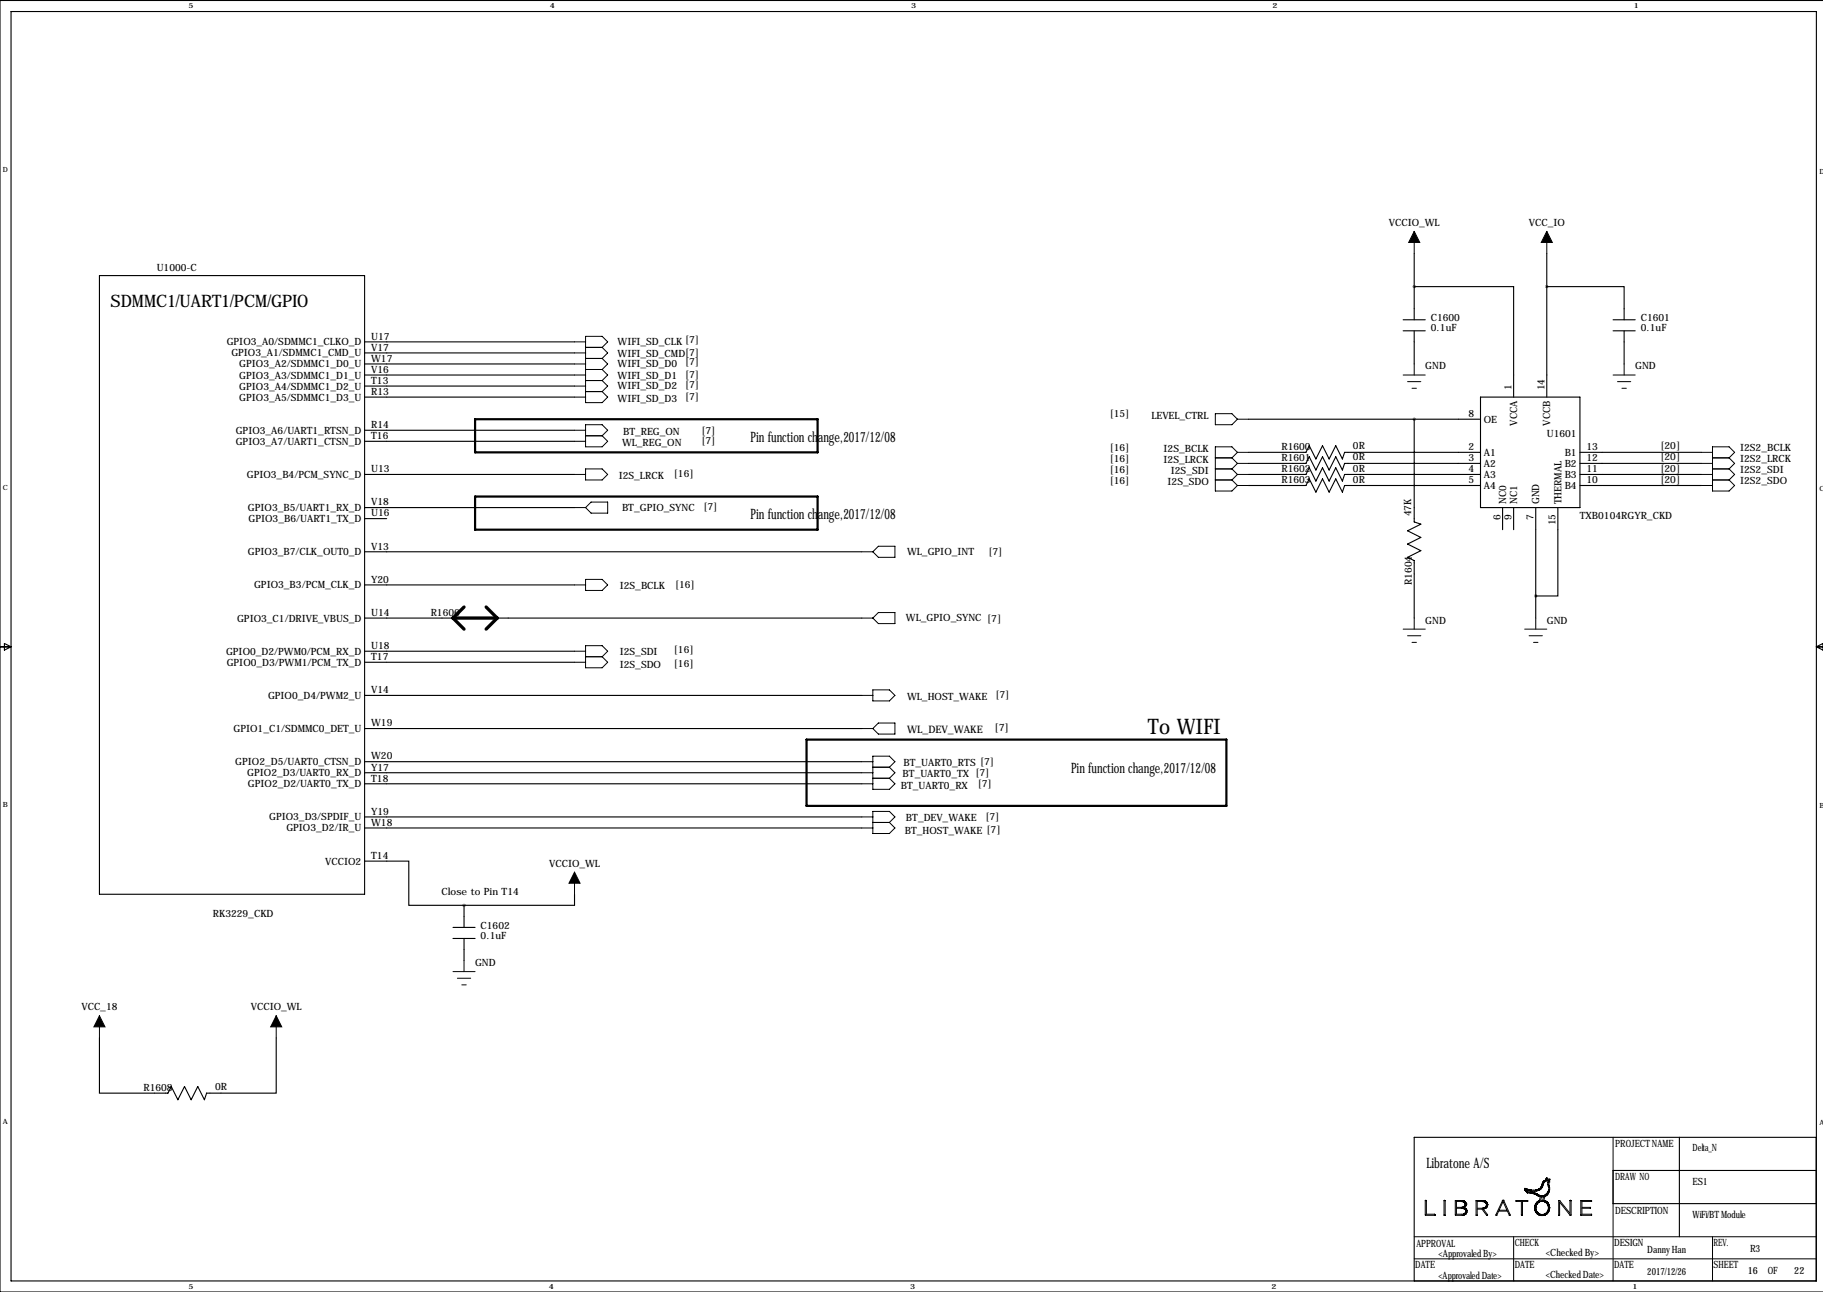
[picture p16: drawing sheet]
<svg xmlns="http://www.w3.org/2000/svg" width="419mm" height="297mm" viewBox="0 0 419 297" stroke-linecap="round" stroke-linejoin="round" font-family="sans-serif">
<defs><g id="words">
<text font-size="4.9" x="263.9" y="168.8">To WIFI</text>
<text font-size="4" x="25.4" y="70.5">SDMMC1/UART1/PCM/GPIO</text>
<g font-size="3.3">
<text x="172.6" y="101.6">Pin function change,2017/12/08</text>
<text x="172.6" y="119.4">Pin function change,2017/12/08</text>
<text x="246.2" y="177.8">Pin function change,2017/12/08</text>
<text x="327.9" y="268.5">Libratone A/S</text>
</g>
<g font-size="2.4">
<text x="208.5" y="168.5">WL_DEV_WAKE</text>
<text x="228.7" y="168.1">[7]</text>
</g>
<g font-size="2.3">
<text x="319.3" y="51.9">VCCIO_WL</text>
<text x="351.5" y="51.9">VCC_IO</text>
<text x="36" y="62.3">U1000-C</text>
<text x="328.9" y="73.8">C1600</text>
<text x="328.9" y="76.1">0.1uF</text>
<text x="377.2" y="73.8">C1601</text>
<text x="377.2" y="76.1">0.1uF</text>
<text x="52.1" y="79.4">GPIO3_A0/SDMMC1_CLKO_D</text>
<text x="53.2" y="81.9">GPIO3_A1/SDMMC1_CMD_U</text>
<text x="85.3" y="78.1">U17</text>
<text x="85.3" y="80.6">V17</text>
<text x="85.3" y="83.2">W17</text>
<text x="142" y="82.2">WIFI_SD_CMD[7]</text>
<text x="142" y="79.4">WIFI_SD_CLK [7]</text>
<text x="55" y="84.5">GPIO3_A2/SDMMC1_D0_U</text>
<text x="55" y="87">GPIO3_A3/SDMMC1_D1_U</text>
<text x="55" y="89.6">GPIO3_A4/SDMMC1_D2_U</text>
<text x="85.3" y="85.7">V16</text>
<text x="85.3" y="88.3">T13</text>
<text x="142" y="89.5">WIFI_SD_D2</text>
<text x="142" y="87.2">WIFI_SD_D1</text>
<text x="142" y="84.4">WIFI_SD_D0</text>
<text x="157.5" y="89.1">[7]</text>
<text x="157.5" y="86.8">[7]</text>
<text x="157.5" y="84">[7]</text>
<text x="327.7" y="84.9">GND</text>
<text x="347.5" y="89.8" transform="rotate(-90 347.5 89.8)">1</text>
<text x="355.1" y="89.8" transform="rotate(-90 355.1 89.8)">14</text>
<text x="375.9" y="84.9">GND</text>
<text x="55" y="92.1">GPIO3_A5/SDMMC1_D3_U</text>
<text x="85.3" y="90.8">R13</text>
<text x="142" y="92.3">WIFI_SD_D3</text>
<text x="157.5" y="91.9">[7]</text>
<text x="255.1" y="96">[15]</text>
<text x="337.6" y="95.9">8</text>
<text x="54.2" y="99.7">GPIO3_A6/UART1_RTSN_D</text>
<text x="85.3" y="98.4">R14</text>
<text x="85.3" y="101">T16</text>
<text x="143.3" y="99.9">BT_REG_ON</text>
<text x="161.3" y="99.8">[7]</text>
<text x="264.7" y="96.4">LEVEL_CTRL</text>
<text x="341.1" y="97.2">OE</text>
<text x="348.8" y="97.9" transform="rotate(-90 348.8 97.9)">VCCA</text>
<text x="355.6" y="100.4">U1601</text>
<text x="356.4" y="97.9" transform="rotate(-90 356.4 97.9)">VCCB</text>
<text x="54.2" y="102.3">GPIO3_A7/UART1_CTSN_D</text>
<text x="143" y="102.5">WL_REG_ON</text>
<text x="161.3" y="102.1">[7]</text>
<text x="255.1" y="103.6">[16]</text>
<text x="255.1" y="106.1">[16]</text>
<text x="267.5" y="104">I2S_BCLK</text>
<text x="267.5" y="106.5">I2S_LRCK</text>
<text x="294.6" y="103.5">R1600</text>
<text x="294.6" y="106">R1601</text>
<text x="311" y="103.3">0R</text>
<text x="311" y="105.9">0R</text>
<text x="337.6" y="103.5">2</text>
<text x="337.6" y="106">3</text>
<text x="341.1" y="104.8">A1</text>
<text x="341.1" y="107.3">A2</text>
<text x="359.7" y="104.8">B1</text>
<text x="359.7" y="107.3">B2</text>
<text x="364.7" y="103.5">13</text>
<text x="364.7" y="106">12</text>
<text x="381.8" y="103.3">[20]</text>
<text x="381.8" y="105.9">[20]</text>
<text x="400" y="103.7">I2S2_BCLK</text>
<text x="400" y="106.3">I2S2_LRCK</text>
<text x="56.7" y="109.9">GPIO3_B4/PCM_SYNC_D</text>
<text x="85.3" y="108.6">U13</text>
<text x="142.2" y="110.1">I2S_LRCK</text>
<text x="154.9" y="109.7">[16]</text>
<text x="255.1" y="108.7">[16]</text>
<text x="255.1" y="111.2">[16]</text>
<text x="268.4" y="111.6">I2S_SDO</text>
<text x="269.2" y="109.1">I2S_SDI</text>
<text x="294.6" y="108.6">R1602</text>
<text x="294.6" y="111.1">R1603</text>
<text x="311" y="108.4">0R</text>
<text x="311" y="110.9">0R</text>
<text x="337.6" y="108.6">4</text>
<text x="337.6" y="111.1">5</text>
<text x="341.1" y="109.9">A3</text>
<text x="341.1" y="112.4">A4</text>
<text x="359.7" y="109.9">B3</text>
<text x="359.7" y="112.4">B4</text>
<text x="364.7" y="108.6">11</text>
<text x="364.7" y="111.1">10</text>
<text x="381.8" y="108.4">[20]</text>
<text x="381.8" y="110.9">[20]</text>
<text x="400" y="108.8">I2S2_SDI</text>
<text x="400" y="111.4">I2S2_SDO</text>
<text x="57" y="117.5">GPIO3_B5/UART1_RX_D</text>
<text x="85.3" y="116.2">V18</text>
<text x="85.3" y="118.7">U16</text>
<text x="143" y="117.5">BT_GPIO_SYNC</text>
<text x="161.7" y="117.3">[7]</text>
<text x="324.4" y="118.7" transform="rotate(-90 324.4 118.7)">47K</text>
<text x="344.9" y="119.5" transform="rotate(-90 344.9 119.5)">6</text>
<text x="346.2" y="115.9" transform="rotate(-90 346.2 115.9)">NC0</text>
<text x="347.5" y="119.5" transform="rotate(-90 347.5 119.5)">9</text>
<text x="348.8" y="115.9" transform="rotate(-90 348.8 115.9)">NC1</text>
<text x="352.6" y="119.5" transform="rotate(-90 352.6 119.5)">7</text>
<text x="353.9" y="115.9" transform="rotate(-90 353.9 115.9)">GND</text>
<text x="358.9" y="115.9" transform="rotate(-90 358.9 115.9)">THERMAL</text>
<text x="363.2" y="119.3">TXB0104RGYR_CKD</text>
<text x="57.1" y="120">GPIO3_B6/UART1_TX_D</text>
<text x="357.6" y="120.8" transform="rotate(-90 357.6 120.8)">15</text>
<text x="57" y="127.7">GPIO3_B7/CLK_OUT0_D</text>
<text x="85.3" y="126.4">V13</text>
<text x="208.5" y="127.6">WL_GPIO_INT</text>
<text x="227.2" y="127.7">[7]</text>
<text x="58.4" y="135.3">GPIO3_B3/PCM_CLK_D</text>
<text x="85.3" y="134">Y20</text>
<text x="142.5" y="135.5">I2S_BCLK</text>
<text x="155.2" y="135.1">[16]</text>
<text x="324.6" y="134.5" transform="rotate(-90 324.6 134.5)">R1604</text>
<text x="54.5" y="142.9">GPIO3_C1/DRIVE_VBUS_D</text>
<text x="85.3" y="141.6">U14</text>
<text x="99" y="141.6">R1606</text>
<text x="208.3" y="142.9">WL_GPIO_SYNC [7]</text>
<text x="327.7" y="143.4">GND</text>
<text x="355.6" y="143.4">GND</text>
<text x="85.3" y="149.2">U18</text>
<text x="52" y="150.5">GPIO0_D2/PWM0/PCM_RX_D</text>
<text x="52.1" y="153.1">GPIO0_D3/PWM1/PCM_TX_D</text>
<text x="85.3" y="151.8">T17</text>
<text x="142.5" y="150.5">I2S_SDI</text>
<text x="142.5" y="153.5">I2S_SDO</text>
<text x="154.9" y="150.1">[16]</text>
<text x="154.9" y="153.4">[16]</text>
<text x="61.6" y="160.7">GPIO0_D4/PWM2_U</text>
<text x="85.3" y="159.4">V14</text>
<text x="208.5" y="160.9">WL_HOST_WAKE</text>
<text x="228.9" y="160.5">[7]</text>
<text x="85.3" y="167">W19</text>
<text x="53.7" y="168.3">GPIO1_C1/SDMMC0_DET_U</text>
<text x="54.1" y="175.9">GPIO2_D5/UART0_CTSN_D</text>
<text x="56.8" y="178.5">GPIO2_D3/UART0_RX_D</text>
<text x="85.3" y="174.6">W20</text>
<text x="85.3" y="177.2">Y17</text>
<text x="85.3" y="179.7">T18</text>
<text x="207.5" y="178.7">BT_UART0_TX [7]</text>
<text x="207.7" y="176.1">BT_UART0_RTS [7]</text>
<text x="57" y="181">GPIO2_D2/UART0_TX_D</text>
<text x="207.1" y="181.5">BT_UART0_RX</text>
<text x="224.8" y="181">[7]</text>
<text x="61.9" y="188.6">GPIO3_D3/SPDIF_U</text>
<text x="65.8" y="191.2">GPIO3_D2/IR_U</text>
<text x="85.3" y="187.3">Y19</text>
<text x="85.3" y="189.9">W18</text>
<text x="208" y="191.6">BT_HOST_WAKE [7]</text>
<text x="208.3" y="188.8">BT_DEV_WAKE</text>
<text x="226.6" y="188.4">[7]</text>
<text x="85.3" y="197.5">T14</text>
<text x="74.8" y="198.8">VCCIO2</text>
<text x="126.2" y="199.2">VCCIO_WL</text>
<text x="101.5" y="205.7">Close to Pin T14</text>
<text x="48.9" y="210.8">RK3229_CKD</text>
<text x="110.5" y="213.5">C1602</text>
<text x="110.5" y="215.8">0.1uF</text>
<text x="109.2" y="222.1">GND</text>
<text x="18.7" y="232.3">VCC_18</text>
<text x="57.7" y="232.3">VCCIO_WL</text>
<text x="33" y="250.8">R1608</text>
<text x="49.4" y="250.6">0R</text>
<text x="371.3" y="263.8">PROJECT NAME</text>
<text x="389.1" y="264.5">Delta_N</text>
<text x="371.3" y="271.4">DRAW NO</text>
<text x="389.1" y="272.4">ES1</text>
<text x="371.3" y="279">DESCRIPTION</text>
<text x="389.1" y="280">WiFi/BT Module</text>
<text x="325.6" y="286.6">APPROVAL</text>
<text x="348.2" y="286.4">CHECK</text>
<text x="371.1" y="286.4">DESIGN</text>
<text x="394" y="286.4">REV.</text>
<text x="402.3" y="287.9">R3</text>
<text x="325.4" y="291.5">DATE</text>
<text x="330.7" y="288.9">&lt;Approvaled By&gt;</text>
<text x="330.7" y="294">&lt;Approvaled Date&gt;</text>
<text x="348.2" y="291.5">DATE</text>
<text x="355.3" y="288.7">&lt;Checked By&gt;</text>
<text x="355.3" y="293.7">&lt;Checked Date&gt;</text>
<text x="371.1" y="291.5">DATE</text>
<text x="378.7" y="288.1">Danny Han</text>
<text x="378.7" y="293.2">2017/12/26</text>
<text x="394" y="291.5">SHEET</text>
<text x="401.8" y="293">16</text>
<text x="406.4" y="293">OF</text>
<text x="412.5" y="293">22</text>
</g>
<g font-size="1.6">
<text x="43.4" y="1.9">5</text>
<text x="126.4" y="1.9">4</text>
<text x="209.5" y="1.9">3</text>
<text x="292.5" y="1.9">2</text>
<text x="375.6" y="1.9">1</text>
<text x=".7" y="39.5">D</text>
<text x="418.3" y="40">D</text>
<text x=".7" y="112.7">C</text>
<text x="418.3" y="112.9">C</text>
<text x=".7" y="185.6">B</text>
<text x="418.3" y="185.8">B</text>
<text x=".7" y="258.5">A</text>
<text x="418.3" y="258.7">A</text>
<text x="43.4" y="296.3">5</text>
<text x="126.2" y="296.3">4</text>
<text x="209.2" y="296.3">3</text>
<text x="292.3" y="296.3">2</text>
<text x="375.3" y="296.3">1</text>
</g>
</g></defs>
<g fill="none" stroke="#000" stroke-width=".23">
<path d="M325.1 53.2v5.1M355.6 53.2v5.1M132.1 78.6h2.5M134.6 79.9h3.8M138.4 79.9l1.3-1.3-1.3-1.3h-3.8v15.3h3.8l1.3-1.3-1.3-1.3M138.4 79.9l1.3 1.2-1.3 1.3M132.1 91.3h2.5M132.1 88.8h2.5M132.1 86.2h2.5M132.1 83.7h2.5M132.1 81.1h2.5M132.1 98.9h2.5"/>
<path d="M134.6 97.6h3.8l1.3 1.3-1.3 1.3 1.3 1.3-1.3 1.2h-3.8zM134.6 90h3.8M134.6 87.5h3.8M134.6 84.9h3.8M134.6 82.4h3.8M138.4 87.5l1.3 1.3-1.3 1.2M138.4 84.9l1.3 1.3-1.3 1.3M138.4 82.4l1.3 1.3-1.3 1.2M279.4 95.1h3.8l1.3 1.3-1.3 1.2h-3.8zM284.5 96.4h2.5M322.6 86.2h5.1M323.6 87.7h3"/>
<path d="M324.6 89.3h1M325.1 83.7v2.5M370.8 86.2h5.1M371.9 87.7h3M372.9 89.3h1M373.4 83.7v2.5M132.1 109.1h2.5M132.1 116.7h2.5M132.1 101.5h2.5M134.6 107.8h3.8l1.3 1.3-1.3 1.2h-3.8zM134.6 116.7l1.3-1.3h3.8v2.6h-3.8zM134.6 100.2h3.8"/>
<path d="M279.4 107.8h3.8M279.4 110.3h3.8M279.4 105.3h3.8M283.2 105.3l1.3 1.2M283.2 107.8l1.3 1.3M283.2 110.3l1.3 1.3M284.5 109.1l-1.3 1.2M284.5 109.1h2.5M284.5 104h2.5M284.5 104l-1.3 1.3M284.5 104l-1.3-1.3h-3.8v10.2h3.8l1.3-1.3M284.5 106.5h2.5"/>
<path d="M284.5 106.5l-1.3 1.3M284.5 111.6h2.5M391.2 109.1h2.5M391.2 104h2.5M391.2 106.5h2.5M391.2 111.6h2.5M393.7 107.8h3.8M393.7 110.3h3.8M393.7 105.3h3.8M397.5 105.3l1.3-1.3-1.3-1.3h-3.8v10.2h3.8l1.3-1.3-1.3-1.3M397.5 105.3l1.3 1.2-1.3 1.3M397.5 107.8l1.3 1.3-1.3 1.2"/>
<path d="M132.1 134.5h2.5M134.6 133.2h3.8l1.3 1.3-1.3 1.2h-3.8zM198.1 126.9h2.6M200.7 126.9l1.2-1.3h3.8v2.5h-3.8zM132.1 149.7h2.5M132.1 152.3h2.5M134.6 148.4h3.8l1.3 1.3-1.3 1.3 1.3 1.3-1.3 1.2h-3.8zM134.6 151h3.8M198.1 159.9h2.6M198.1 142.1h2.6M200.7 158.6h3.8l1.2 1.3-1.2 1.2h-3.8zM200.7 142.1l1.2-1.3h3.8v2.6h-3.8z"/>
<path d="M322.6 144.6h5.1M323.6 146.2h3M324.6 147.7h1M325.1 142.1v2.5M350.5 144.6h5.1M351.5 146.2h3.1M352.6 147.7h1M353.1 142.1v2.5M198.1 167.5h2.6M198.1 175.1h2.6M198.1 177.7h2.6M200.7 167.5l1.2-1.3h3.8v2.6h-3.8z"/>
<path d="M200.7 176.4h3.8M200.7 178.9h3.8M204.5 176.4l1.2-1.3-1.2-1.3h-3.8v7.7h3.8l1.2-1.3-1.2-1.3M204.5 176.4l1.2 1.3-1.2 1.2M198.1 190.4h2.6M198.1 187.8h2.6M198.1 180.2h2.6M200.7 186.5h3.8l1.2 1.3-1.2 1.3 1.2 1.3-1.2 1.2h-3.8zM200.7 189.1h3.8M132.1 200.5v5.1M22.9 233.5v5.1M63.5 233.5v5.1"/>
<path d="M104.1 223.4h5.1M105.2 224.9h3M106.2 226.4h1M106.7 220.8v2.6M327.7 276h.2v3.2h1.9l.1 .2h-2.2zM327.8 276h.1M327.9 276.1h.1M332 276l.2 .1v3.3h-.2zM332.1 276h.1M334.8 276.2l1.7 .2 .3 .3-.1 .6-.6 .3h-1.3zM334.8 277.8l1.8 .1 .4 .3v.6l-.6 .4h-1.6zM336.4 276.3l.1 .1"/>
<path d="M336.5 277.6l.2 .1M336.5 277.6v.1M336.6 276.5h.1M336.6 277.6h.1M336.6 277.3h.1M336.8 279h.1M336.8 276.9h.1M336.9 276.3l-.6-.3h-1.7v3.4h1.7l.7-.2 .2-.4 .1-.5-.7-.7M336.9 276.4l.2 .2v.5l-.4 .5M336.9 276.3v.1M337.1 276.8h.1M337.1 279h.1"/>
<path d="M337.1 278h.1M339.3 276.1l1.8-.1 .7 .4 .2 .4-.2 .7-.3 .3-.5 .1 1 1.3-.1 .2h-.2l-1-1.4h-1.1v1.4h-.3zM339.6 276.2l1.8 .2 .3 .4v.5l-.6 .4-1.5 .1zM341.3 277.6v.1M341.3 276.3v.1M341.4 276.4h.1M341.7 277.6v.1M341.7 277h.1M341.7 276.3v.1M341.9 276.6h.1M341.9 277.3v.1M342 277h.1"/>
<path d="M345.4 276l.3 .1 1.5 3.3h-.2l-.4-1h-2.1l-.4 1h-.2zM345.5 276h.1M345.5 276.3l1 1.9h-1.9zM348.6 276l2.6 .1v.1h-1.2v3.2h-.2v-3.2h-1.2zM349.8 279.4h.1M350.6 273.7h.1M350.7 273.8l.3 .3M350.7 273.7v.1M350.8 273.3h.1M351 273.7l-.1-.1h.2l.1 .4 1.4 .2 1.8 .8 .8-.2 .6-.6M351 274.1l1.8 .4 1.3 .6-.2 1-.6 .4-.4 .7 .1 1.3 .7 .8M351 274.2h.1"/>
<path d="M351 273.8h.1M351.1 273.7l1.8 .2 1.1-.3 .4-.4 .5-1.4 .7-.6 .2 .3 .3-.1-.2 .3 .2 1.9-.3 .5M351.2 274.2h.1M351.5 273.7v.1M352.4 274.1v.1M352.8 277.4h.1M352.8 277.9l.1 .1M353.1 277.7h.1M353.1 274.6h.1M353.2 276.5h.1M353.2 278.4h.1M353.2 278.9h.1"/>
<path d="M353.2 277h.1M353.3 279h.1M353.4 276.8l.3-.4 .6-.2 .8 .1 .6 .5M353.4 276.8l-.3 .5v.8l.6 .9M353.4 276.8h.1M353.4 276.3v.1M353.5 273.7v.1M353.5 274.6h.1M353.7 279.3h.1M353.7 279h.1M353.9 275v.1M353.9 276.3l-.1 .1"/>
<path d="M353.9 273.3h.1M354.1 273.4h.1M354.2 279.4v.1M354.3 273.3h.1M354.4 275.2l.4-.1-.1 .9h-.5zM354.5 272.1h.1M354.5 272.9h.1M354.9 271.5v.1M354.9 271.9v.1M354.9 279.4l-.1 .1M355 271.8h.1M355.1 275.1h.1"/>
<path d="M355.1 275.1l-.2 .9 .7 .3 .5 .6v1.5l-.4 .7-.5 .3h-1.2l-.3-.1M355.2 276.3v.1M355.3 279h.1M355.4 271.5h.1M355.4 274.9h.1M355.4 271h.1M355.4 271l.3-.2 .2 .4 .4-.1-.2 .6 .2 1.9-.4 .9-.8 .5M355.4 271l-.2 .4-.4 .2-.5 1.4-.5 .4-.8 .2h-1l-1.5-.4v.2l.2 .3M355.7 276.3v.1M355.7 276.8l.3 .8-.2 .9M355.7 276.8h.1M355.8 274.6h.1"/>
<path d="M355.8 278.5v.1M355.8 278.6l-.9 .6h-.8l-.4-.2M355.8 274.1v.1M355.9 271.9h.1M355.9 274h.1M355.9 278.8h.1M355.9 276.6h.1M355.9 278.3h.1M355.9 277.1h.1M355.9 272.4h.1M355.9 274.4v.1M356 278.6h.1"/>
<path d="M356.1 271.7h.1M356.2 277.7h.1M358.3 276h.3l2.3 3v-3l.3 .1-.1 3.3h-.2l-2.4-3v3h-.2zM361.1 276h.1M363.5 276l2.4 .1v.1h-2.2v1.4h2v.2h-2v1.4h2.2v.2h-2.4zM370.8 261.5v33M325.1 284.3h92.5M325.1 289.4h92.4M348 284.3v10.2M393.7 284.3v10.2"/>
</g>
<g fill="none" stroke="#000" stroke-width=".25">
<path d="M2.5 2.7h415.1v291.8h-415.1zM419.1 .1h-419.1v296.9h419.1M325.1 58.3v15.2M355.6 58.3v33M22.9 63.4h60.9v142.2h-60.9zM83.8 78.6h48.3M322.6 73.5h5.1M322.6 76.1h5.1M325.1 65.9h22.9v25.4M325.1 76.1v7.6M355.6 65.9h17.8v7.6M370.8 73.5h5.1"/>
<path d="M370.8 76.1h5.1M373.4 76.1v7.6M83.8 81.1h48.3M83.8 83.7h48.3M83.8 86.2h48.3M83.8 88.8h48.3M83.8 91.3h48.3M83.8 98.9h48.3M287 96.4h53.4M325.1 96.4v23.6l1.5 .5-3 1.5 3 1.6-3 1.5 3 1.5-3 1.5 1.5 .8v13.2M340.4 91.3h22.8v25.4h-22.8zM83.8 101.5h48.3"/>
<path d="M83.8 109.1h48.3M83.8 116.7h48.3M83.8 119.2h5.1M287 109.1h13.2l.8-1.5 1.5 3 1.5-3 1.6 3 1.5-3 1.5 3 .5-1.5h31.3M287 104h13.2l.8-1.5 1.5 3 1.5-3 1.6 3 1.5-3 1.5 3 .5-1.5h31.3M287 106.5h13.2l.8-1.5 1.5 3.1 1.5-3.1 1.6 3.1 1.5-3.1 1.5 3.1 .5-1.6h31.3M287 111.6h13.2l.8-1.5 1.5 3 1.5-3 1.6 3 1.5-3 1.5 3 .5-1.5h31.3M345.4 116.7v5.1M348 116.7v5.1M353.1 116.7v25.4M358.1 116.7v20.3h-5M363.2 109.1h28"/>
<path d="M363.2 104h28M363.2 106.5h28M363.2 111.6h28M83.8 126.9h114.3M83.8 134.5h48.3M0 148.7h2.5M1 147.9l1.5 .8-1.5 .8zM83.8 142.1h20.3M83.8 149.7h48.3M83.8 152.3h48.3M83.8 159.9h114.3M114.3 142.1h83.8"/>
<path d="M417.6 148.7h1.5M417.6 148.7l1.5-.8v1.6zM83.8 167.5h114.3M83.8 175.1h114.3M83.8 177.7h114.3M83.8 198h10.2v10.1h12.7M83.8 180.2h114.3M83.8 187.8h114.3M83.8 190.4h114.3M104.1 213.2h5.1M104.1 215.8h5.1M106.7 208.1v5.1"/>
<path d="M106.7 215.8v5M132.1 205.6v2.5h-25.4M22.9 238.6v12.7h15.7l.8-1.5 1.5 3 1.5-3 1.5 3 1.6-3 1.5 3 .5-1.5h16v-12.7M386.1 261.5v22.8M417.5 261.5h-92.4v33M417.6 269.1h-46.8v7.6h46.8"/>
</g>
<path d="M109.2 96.4h78.8v7.6h-78.8zM109.2 114.2h78.8v7.6h-78.8zM185.4 170h96.5v15.3h-96.5z" fill="none" stroke="#000" stroke-width=".51"/>
<path d="M106.7 139.6l-2.6 2.5M111.8 139.6l2.5 2.5M104.1 142.1h10.2M104.1 142.1l2.6 2.5M114.3 142.1l-2.5 2.5" fill="none" stroke="#000" stroke-width=".76"/>
<path d="M325.1 53.2l1.3 2.5h-2.6zM355.6 53.2l1.3 2.5h-2.6zM132.1 200.5l1.2 2.6h-2.5zM22.9 233.5l1.2 2.6h-2.5zM63.5 233.5l1.3 2.6h-2.6z" fill="#000" stroke="#000" stroke-width=".23"/>
<path d="M353 137a.05 .05 0 0 0 .1 0 .05 .05 0 0 0-.1 0z" fill="#000" stroke="#000" stroke-width=".63"/>
<use href="#words"/>
</svg>
